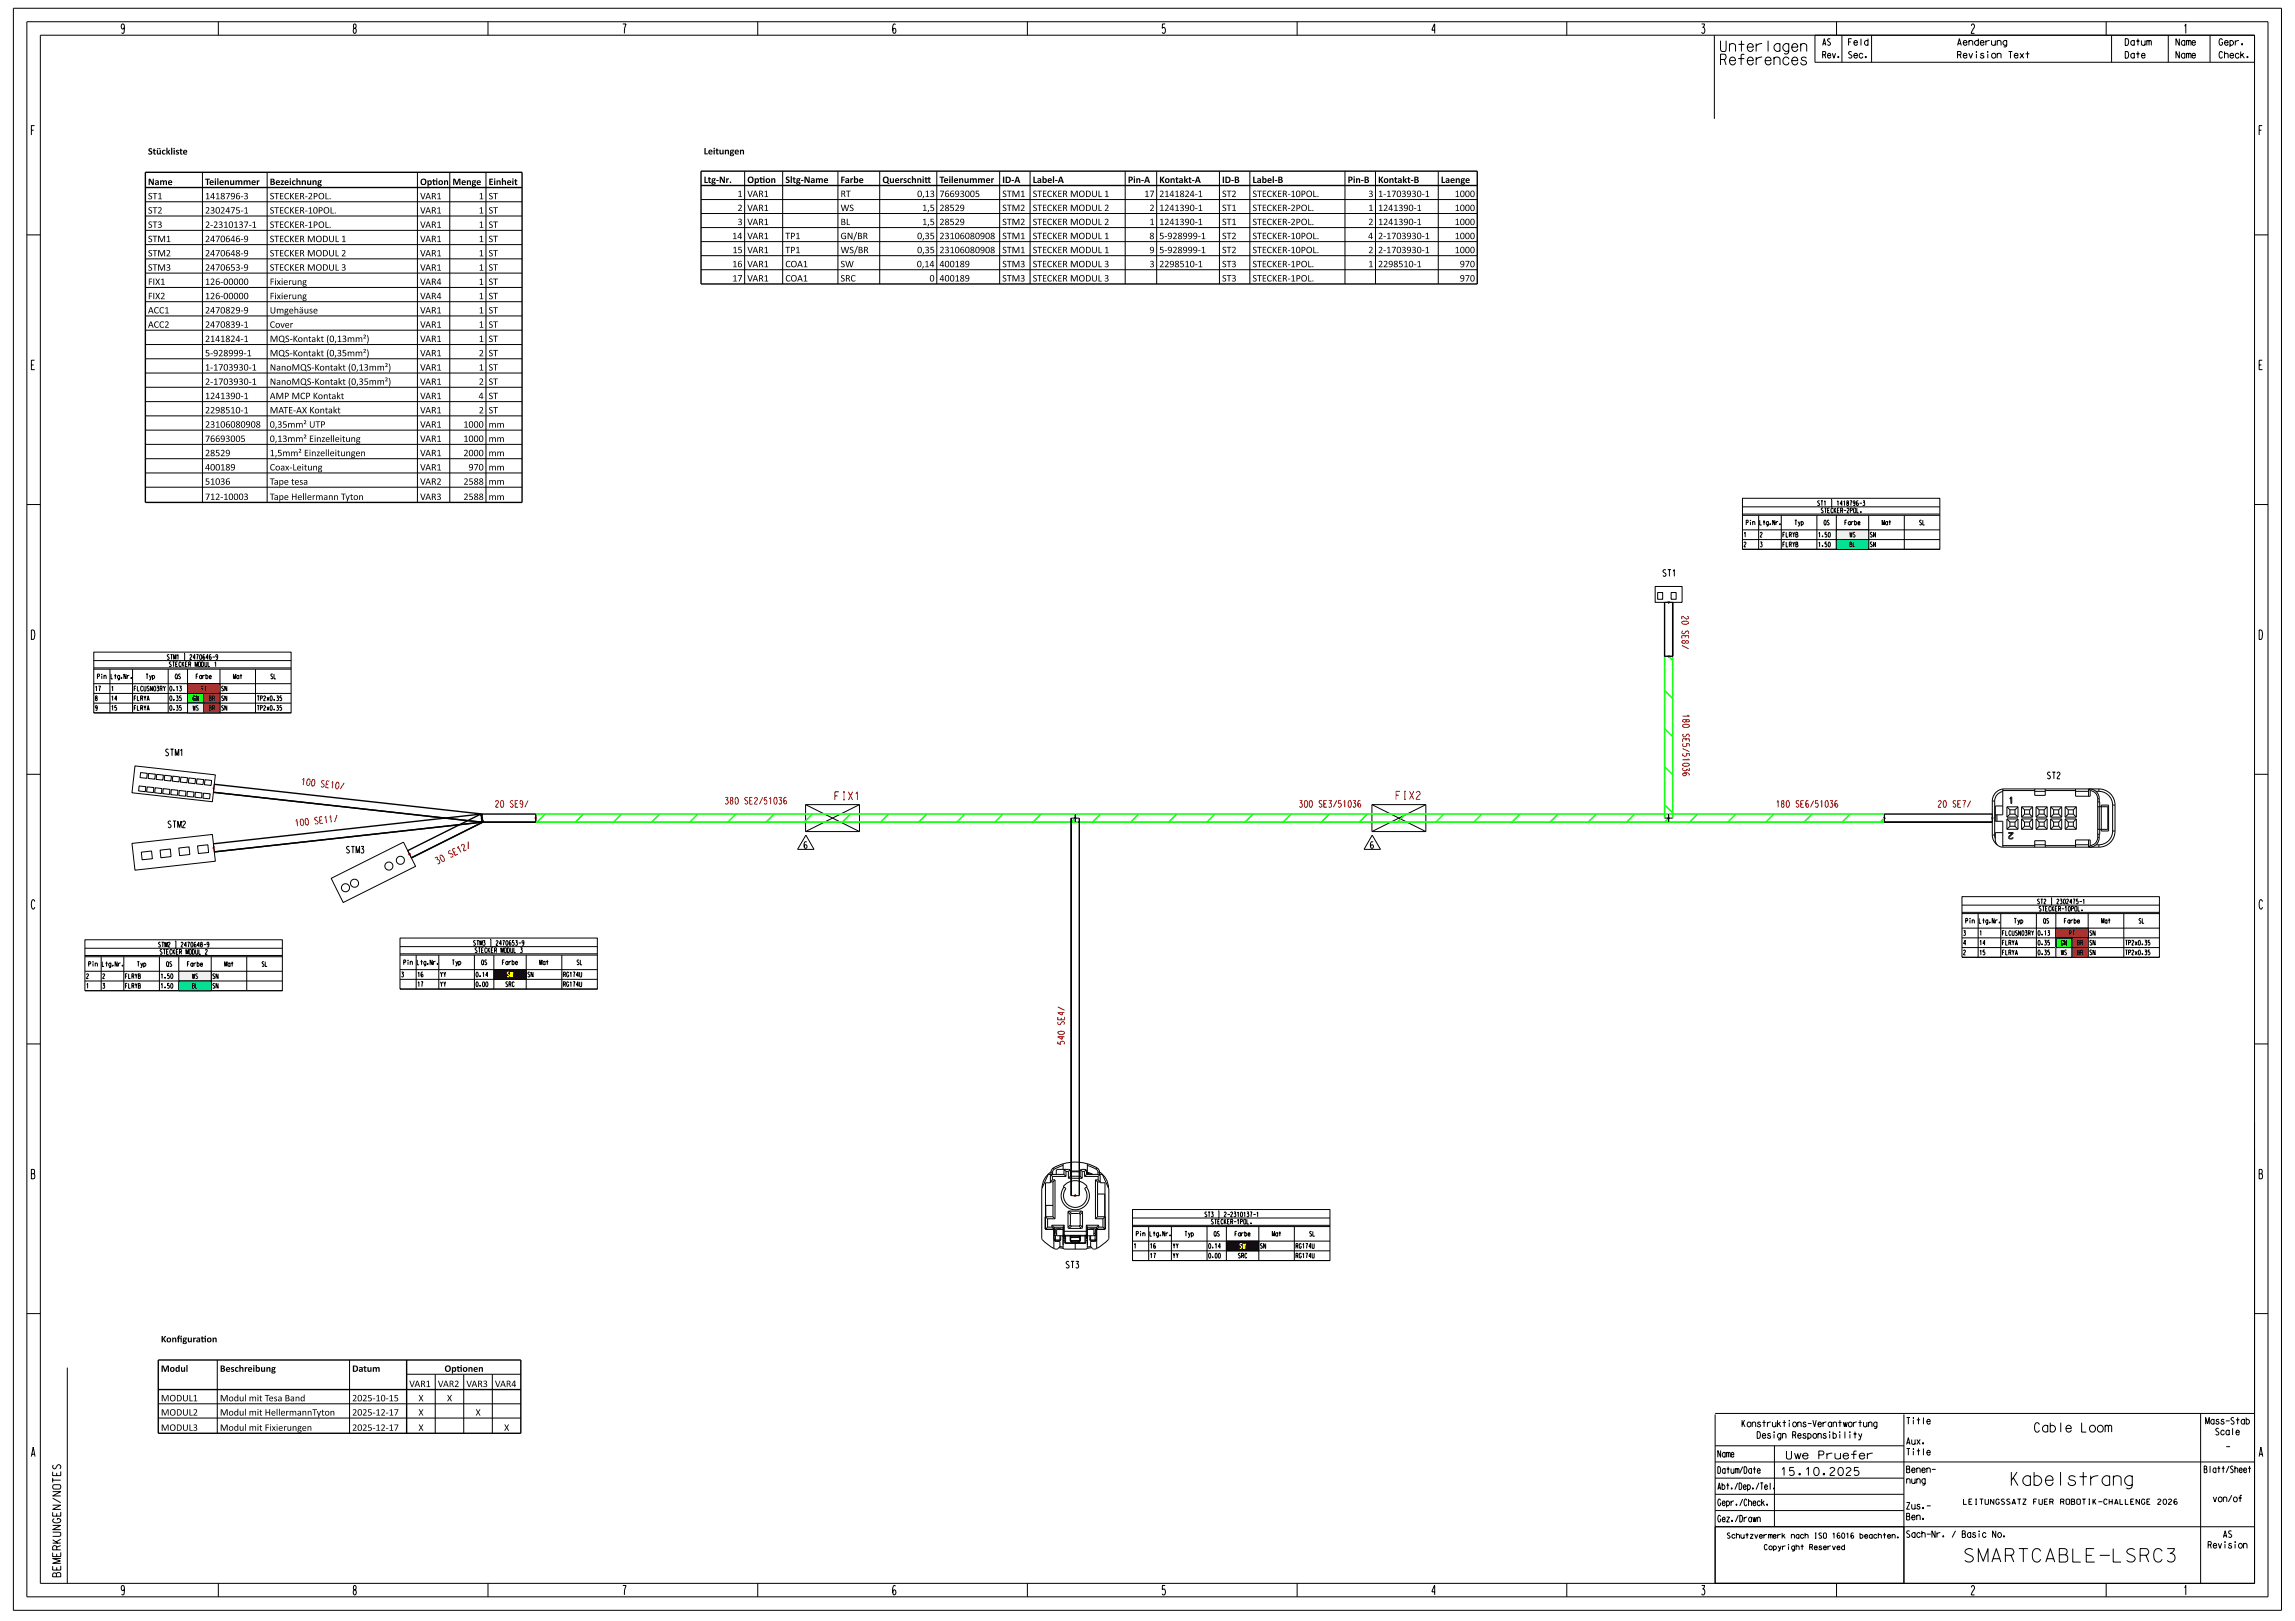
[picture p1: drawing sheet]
<svg xmlns="http://www.w3.org/2000/svg" width="841mm" height="594mm" viewBox="0 0 841 594" stroke-linecap="round" stroke-linejoin="round" font-family="sans-serif">
<defs><g id="words">
<g font-size="4.9">
<text x="737.1" y="544.4">Kabelstrang</text>
<text x="720" y="572.4">SMARTCABLE-LSRC3</text>
</g>
<g font-size="4">
<text x="630.5" y="18.9">Unterlagen</text>
<text x="630.5" y="23.8">References</text>
</g>
<g font-size="3.5">
<text x="44.4" y="12.2">9</text>
<text x="129.4" y="12.2">8</text>
<text x="228.2" y="12.2">7</text>
<text x="327.1" y="12.2">6</text>
<text x="425.9" y="12.2">5</text>
<text x="524.7" y="12.2">4</text>
<text x="623.6" y="12.2">3</text>
<text x="722.4" y="12.2">2</text>
<text x="800.5" y="12.2">1</text>
<text x="11.5" y="49.5">F</text>
<text x="827.9" y="49.5">F</text>
<text x="11.5" y="135.5">E</text>
<text x="827.8" y="135.5">E</text>
<text x="11.5" y="234.3">D</text>
<text x="827.8" y="234.3">D</text>
<text x="11.5" y="333.1">C</text>
<text x="827.8" y="333.1">C</text>
<text x="11.5" y="432">B</text>
<text x="827.8" y="432">B</text>
<text x="745.6" y="524.8">Cable Loom</text>
<text x="11.5" y="533.8">A</text>
<text x="827.8" y="533.8">A</text>
<text x="44.4" y="584.5">9</text>
<text x="129.4" y="584.5">8</text>
<text x="228.2" y="584.5">7</text>
<text x="327.1" y="584.5">6</text>
<text x="425.9" y="584.5">5</text>
<text x="524.7" y="584.5">4</text>
<text x="623.6" y="584.5">3</text>
<text x="722.4" y="584.5">2</text>
<text x="800.5" y="584.5">1</text>
</g>
<g font-size="3" fill="#f00">
<text x="306" y="293.1">FIX1</text>
<text x="511.6" y="292.9">FIX2</text>
</g>
<g font-size="3">
<text x="654.6" y="534.7">Uwe Pruefer</text>
<text x="652.8" y="540.7">15.10.2025</text>
<text x="22.3" y="577.8" transform="rotate(-90 22.3 577.8)">BEMERKUNGEN/NOTES</text>
</g>
<g font-size="2.5">
<text x="667.9" y="16.6">AS</text>
<text x="677.4" y="16.6">Feld</text>
<text x="717.3" y="16.6">Aenderung</text>
<text x="778.8" y="16.6">Datum</text>
<text x="797.4" y="16.6">Name</text>
<text x="813.2" y="16.6">Gepr.</text>
<text x="667.9" y="21.3">Rev.</text>
<text x="677.4" y="21.3">Sec.</text>
<text x="717.3" y="21.3">Revision Text</text>
<text x="778.8" y="21.3">Date</text>
<text x="797.4" y="21.3">Name</text>
<text x="813.2" y="21.3">Check.</text>
<text x="609.4" y="211.2">ST1</text>
<text x="60.7" y="277">STM1</text>
<text x="750.3" y="285.4">ST2</text>
<text x="61.6" y="303.3">STM2</text>
<text x="294.6" y="310.9">6</text>
<text x="502.2" y="310.9">6</text>
<text x="126.9" y="312.6">STM3</text>
<text x="390.7" y="464.7">ST3</text>
<text x="698.7" y="521.9">Title</text>
<text x="808.3" y="521.9">Mass-Stab</text>
<text x="638.4" y="522.9">Konstruktions-Verantwortung</text>
<text x="643.9" y="527.1">Design Responsibility</text>
<text x="811.9" y="525.8">Scale</text>
<text x="698.7" y="529.3">Aux.</text>
<text x="698.7" y="533.3">Title</text>
<text x="629.5" y="539.9">Datum/Date</text>
<text x="629.5" y="534">Name</text>
<text x="698.7" y="539.7">Benen-</text>
<text x="807.7" y="539.7">Blatt/Sheet</text>
<text x="629.5" y="545.9">Abt./Dep./Tel.</text>
<text x="698.7" y="543.6">nung</text>
<text x="629.5" y="551.8">Gepr./Check.</text>
<text x="811" y="550.4">von/of</text>
<text x="629.5" y="557.7">Gez./Drawn</text>
<text x="698.7" y="553">Zus.-</text>
<text x="698.7" y="557">Ben.</text>
<text x="698.7" y="563.4">Sach-Nr. / Basic No.</text>
<text x="814.8" y="563.4">AS</text>
<text x="809.2" y="567.4">Revision</text>
</g>
<g font-size="2.5" fill="#f00">
<text x="616.3" y="225.8" transform="rotate(90 616.3 225.8)">20 SE8/</text>
<text x="616.6" y="261.8" transform="rotate(90 616.6 261.8)">180 SE5/51036</text>
<text x="110.5" y="287.6" transform="rotate(6 110.5 287.6)">1</text>
<text x="112.3" y="287.8" transform="rotate(6 112.3 287.8)">0</text>
<text x="114.1" y="288" transform="rotate(6 114.1 288)">0</text>
<text x="117.6" y="288.4" transform="rotate(6 117.6 288.4)">SE1</text>
<text x="122.9" y="289" transform="rotate(6 122.9 289)">0 /</text>
<text x="181.6" y="295.8">20 SE9/</text>
<text x="265.8" y="294.7">380 SE2/51036</text>
<text x="476.2" y="295.8">300 SE3/51036</text>
<text x="651" y="295.8">180 SE6/51036</text>
<text x="710.3" y="295.8">20 SE7/</text>
<text x="108.4" y="302.8" transform="rotate(-6 108.4 302.8)">1</text>
<text x="110.2" y="302.6" transform="rotate(-6 110.2 302.6)">0</text>
<text x="115.5" y="302" transform="rotate(-6 115.5 302)">SE1</text>
<text x="120.8" y="301.4" transform="rotate(-6 120.8 301.4)">1 /</text>
<text x="170" y="311.9" transform="rotate(-27 170 311.9)">2 /</text>
<text x="160.5" y="316.7" transform="rotate(-27 160.5 316.7)">3</text>
<text x="165.2" y="314.3" transform="rotate(-27 165.2 314.3)">SE1</text>
<text x="390.1" y="382.6" transform="rotate(-90 390.1 382.6)">540 SE4/</text>
</g>
<g font-size="2.3">
<text x="54.2" y="56.6">Stückliste</text>
<text x="257.9" y="56.6">Leitungen</text>
<text x="54.2" y="67.8">Name</text>
<text x="75.1" y="67.8">Teilenummer</text>
<text x="98.8" y="67.8">Bezeichnung</text>
<text x="165.8" y="67.8">Menge</text>
<text x="179" y="67.8">Einheit</text>
<text x="257.9" y="67">Ltg-Nr.</text>
<text x="287.8" y="67">Sltg-Name</text>
<text x="308" y="67">Farbe</text>
<text x="344.3" y="67">Teilenummer</text>
<text x="367.3" y="67">ID-A</text>
<text x="378.4" y="67">Label-A</text>
<text x="413.3" y="67">Pin-A</text>
<text x="424.8" y="67">Kontakt-A</text>
<text x="447.8" y="67">ID-B</text>
<text x="459" y="67">Label-B</text>
<text x="493.8" y="67">Pin-B</text>
<text x="505" y="67">Kontakt-B</text>
<text x="528" y="67">Laenge</text>
<text x="54.2" y="73">ST1</text>
<text x="75.1" y="73">1418796-3</text>
<text x="98.8" y="73">STECKER-2POL.</text>
<text x="153.9" y="73">VAR1</text>
<text x="175.5" y="73">1</text>
<text x="179" y="73">ST</text>
<text x="270.3" y="72.2">1</text>
<text x="270.3" y="77.3">2</text>
<text x="273.8" y="77.3">VAR1</text>
<text x="273.8" y="72.2">VAR1</text>
<text x="308" y="77.3">WS</text>
<text x="308" y="72.2">RT</text>
<text x="336.1" y="72.2">0,13</text>
<text x="337.9" y="77.3">1,5</text>
<text x="344.3" y="77.3">28529</text>
<text x="344.3" y="72.2">76693005</text>
<text x="367.3" y="77.3">STM2</text>
<text x="367.3" y="72.2">STM1</text>
<text x="378.4" y="77.3">STECKER MODUL 2</text>
<text x="378.4" y="72.2">STECKER MODUL 1</text>
<text x="419.3" y="72.2">17</text>
<text x="421.2" y="77.3">2</text>
<text x="424.8" y="77.3">1241390-1</text>
<text x="424.8" y="72.2">2141824-1</text>
<text x="447.8" y="77.3">ST1</text>
<text x="447.8" y="72.2">ST2</text>
<text x="459" y="77.3">STECKER-2POL.</text>
<text x="459" y="72.2">STECKER-10POL.</text>
<text x="501.4" y="77.3">1</text>
<text x="501.4" y="72.2">3</text>
<text x="505" y="77.3">1241390-1</text>
<text x="505" y="72.2">1-1703930-1</text>
<text x="533.1" y="77.3">1000</text>
<text x="533.1" y="72.2">1000</text>
<text x="54.2" y="83.5">ST3</text>
<text x="54.2" y="78.3">ST2</text>
<text x="75.1" y="83.5">2-2310137-1</text>
<text x="75.1" y="78.3">2302475-1</text>
<text x="98.8" y="83.5">STECKER-1POL.</text>
<text x="98.8" y="78.3">STECKER-10POL.</text>
<text x="153.9" y="83.5">VAR1</text>
<text x="153.9" y="78.3">VAR1</text>
<text x="175.5" y="83.5">1</text>
<text x="175.5" y="78.3">1</text>
<text x="179" y="83.5">ST</text>
<text x="179" y="78.3">ST</text>
<text x="270.3" y="82.5">3</text>
<text x="273.8" y="82.5">VAR1</text>
<text x="308" y="82.5">BL</text>
<text x="337.9" y="82.5">1,5</text>
<text x="344.3" y="82.5">28529</text>
<text x="367.3" y="82.5">STM2</text>
<text x="378.4" y="82.5">STECKER MODUL 2</text>
<text x="421.2" y="82.5">1</text>
<text x="424.8" y="82.5">1241390-1</text>
<text x="447.8" y="82.5">ST1</text>
<text x="459" y="82.5">STECKER-2POL.</text>
<text x="501.4" y="82.5">2</text>
<text x="505" y="82.5">1241390-1</text>
<text x="533.1" y="82.5">1000</text>
<text x="54.2" y="88.7">STM1</text>
<text x="75.1" y="88.7">2470646-9</text>
<text x="98.8" y="88.7">STECKER MODUL 1</text>
<text x="153.9" y="88.7">VAR1</text>
<text x="175.5" y="88.7">1</text>
<text x="179" y="88.7">ST</text>
<text x="268.3" y="87.6">14</text>
<text x="273.8" y="87.6">VAR1</text>
<text x="287.8" y="87.6">TP1</text>
<text x="308" y="87.6">GN/BR</text>
<text x="336.1" y="87.6">0,35</text>
<text x="344.3" y="87.6">23106080908</text>
<text x="367.3" y="87.6">STM1</text>
<text x="378.4" y="87.6">STECKER MODUL 1</text>
<text x="421.2" y="87.6">8</text>
<text x="424.8" y="87.6">5-928999-1</text>
<text x="447.8" y="87.6">ST2</text>
<text x="459" y="87.6">STECKER-10POL.</text>
<text x="501.3" y="87.6">4</text>
<text x="505" y="87.6">2-1703930-1</text>
<text x="533.1" y="87.6">1000</text>
<text x="54.2" y="93.9">STM2</text>
<text x="75.1" y="93.9">2470648-9</text>
<text x="98.8" y="93.9">STECKER MODUL 2</text>
<text x="153.9" y="93.9">VAR1</text>
<text x="175.5" y="93.9">1</text>
<text x="179" y="93.9">ST</text>
<text x="268.4" y="92.8">15</text>
<text x="273.8" y="92.8">VAR1</text>
<text x="287.8" y="92.8">TP1</text>
<text x="308" y="92.8">WS/BR</text>
<text x="336.1" y="92.8">0,35</text>
<text x="344.3" y="92.8">23106080908</text>
<text x="367.3" y="92.8">STM1</text>
<text x="378.4" y="92.8">STECKER MODUL 1</text>
<text x="421.2" y="92.8">9</text>
<text x="424.8" y="92.8">5-928999-1</text>
<text x="447.8" y="92.8">ST2</text>
<text x="459" y="92.8">STECKER-10POL.</text>
<text x="501.4" y="92.8">2</text>
<text x="505" y="92.8">2-1703930-1</text>
<text x="533.1" y="92.8">1000</text>
<text x="54.2" y="99.2">STM3</text>
<text x="75.1" y="99.2">2470653-9</text>
<text x="98.8" y="99.2">STECKER MODUL 3</text>
<text x="153.9" y="99.2">VAR1</text>
<text x="175.5" y="99.2">1</text>
<text x="179" y="99.2">ST</text>
<text x="268.3" y="97.9">16</text>
<text x="273.8" y="97.9">VAR1</text>
<text x="287.8" y="97.9">COA1</text>
<text x="336" y="97.9">0,14</text>
<text x="344.3" y="97.9">400189</text>
<text x="367.3" y="97.9">STM3</text>
<text x="378.4" y="97.9">STECKER MODUL 3</text>
<text x="421.3" y="97.9">3</text>
<text x="424.8" y="97.9">2298510-1</text>
<text x="447.8" y="97.9">ST3</text>
<text x="459" y="97.9">STECKER-1POL.</text>
<text x="501.4" y="97.9">1</text>
<text x="505" y="97.9">2298510-1</text>
<text x="534.9" y="97.9">970</text>
<text x="54.2" y="104.4">FIX1</text>
<text x="75.1" y="104.4">126-00000</text>
<text x="98.8" y="104.4">Fixierung</text>
<text x="153.9" y="104.4">VAR4</text>
<text x="175.5" y="104.4">1</text>
<text x="179" y="104.4">ST</text>
<text x="268.4" y="103.1">17</text>
<text x="273.8" y="103.1">VAR1</text>
<text x="287.8" y="103.1">COA1</text>
<text x="308" y="103.1">SRC</text>
<text x="340.6" y="103.1">0</text>
<text x="344.3" y="103.1">400189</text>
<text x="367.3" y="103.1">STM3</text>
<text x="378.4" y="103.1">STECKER MODUL 3</text>
<text x="447.8" y="103.1">ST3</text>
<text x="459" y="103.1">STECKER-1POL.</text>
<text x="534.9" y="103.1">970</text>
<text x="54.2" y="109.6">FIX2</text>
<text x="75.1" y="109.6">126-00000</text>
<text x="98.8" y="109.6">Fixierung</text>
<text x="153.9" y="109.6">VAR4</text>
<text x="175.5" y="109.6">1</text>
<text x="179" y="109.6">ST</text>
<text x="54.2" y="114.9">ACC1</text>
<text x="75.1" y="114.9">2470829-9</text>
<text x="98.8" y="114.9">Umgehäuse</text>
<text x="153.9" y="114.9">VAR1</text>
<text x="175.5" y="114.9">1</text>
<text x="179" y="114.9">ST</text>
<text x="54.2" y="120.1">ACC2</text>
<text x="75.1" y="125.3">2141824-1</text>
<text x="75.1" y="120.1">2470839-1</text>
<text x="98.8" y="125.3">MQS-Kontakt (0,13mm²)</text>
<text x="98.8" y="120.1">Cover</text>
<text x="153.9" y="125.3">VAR1</text>
<text x="153.9" y="120.1">VAR1</text>
<text x="175.5" y="125.3">1</text>
<text x="175.5" y="120.1">1</text>
<text x="179" y="125.3">ST</text>
<text x="179" y="120.1">ST</text>
<text x="75.1" y="130.6">5-928999-1</text>
<text x="98.8" y="130.6">MQS-Kontakt (0,35mm²)</text>
<text x="153.9" y="130.6">VAR1</text>
<text x="175.5" y="130.6">2</text>
<text x="179" y="130.6">ST</text>
<text x="75.1" y="135.8">1-1703930-1</text>
<text x="98.8" y="135.8">NanoMQS-Kontakt (0,13mm²)</text>
<text x="153.9" y="135.8">VAR1</text>
<text x="175.5" y="135.8">1</text>
<text x="179" y="135.8">ST</text>
<text x="75.1" y="141">2-1703930-1</text>
<text x="98.8" y="141">NanoMQS-Kontakt (0,35mm²)</text>
<text x="153.9" y="141">VAR1</text>
<text x="175.5" y="141">2</text>
<text x="179" y="141">ST</text>
<text x="75.1" y="146.2">1241390-1</text>
<text x="98.8" y="146.2">AMP MCP Kontakt</text>
<text x="153.9" y="146.2">VAR1</text>
<text x="175.4" y="146.2">4</text>
<text x="179" y="146.2">ST</text>
<text x="75.1" y="151.5">2298510-1</text>
<text x="98.8" y="151.5">MATE-AX Kontakt</text>
<text x="153.9" y="151.5">VAR1</text>
<text x="175.5" y="151.5">2</text>
<text x="179" y="151.5">ST</text>
<text x="75.1" y="161.9">76693005</text>
<text x="75.1" y="156.7">23106080908</text>
<text x="98.8" y="161.9">0,13mm² Einzelleitung</text>
<text x="98.8" y="156.7">0,35mm² UTP</text>
<text x="153.9" y="161.9">VAR1</text>
<text x="153.9" y="156.7">VAR1</text>
<text x="169.8" y="161.9">1000</text>
<text x="169.8" y="156.7">1000</text>
<text x="179" y="161.9">mm</text>
<text x="179" y="156.7">mm</text>
<text x="75.1" y="167.2">28529</text>
<text x="98.8" y="167.2">1,5mm² Einzelleitungen</text>
<text x="153.9" y="167.2">VAR1</text>
<text x="169.8" y="167.2">2000</text>
<text x="179" y="167.2">mm</text>
<text x="75.1" y="172.4">400189</text>
<text x="98.8" y="172.4">Coax-Leitung</text>
<text x="153.9" y="172.4">VAR1</text>
<text x="171.7" y="172.4">970</text>
<text x="179" y="172.4">mm</text>
<text x="75.1" y="177.6">51036</text>
<text x="98.8" y="177.6">Tape tesa</text>
<text x="153.9" y="177.6">VAR2</text>
<text x="169.8" y="177.6">2588</text>
<text x="179" y="177.6">mm</text>
<text x="75.1" y="183.2">712-10003</text>
<text x="98.8" y="183.2">Tape Hellermann Tyton</text>
<text x="153.9" y="183.2">VAR3</text>
<text x="169.8" y="183.2">2588</text>
<text x="179" y="183.2">mm</text>
<text x="59" y="502.7">Modul</text>
<text x="80.6" y="502.7">Beschreibung</text>
<text x="129.1" y="502.7">Datum</text>
<text x="150" y="508.3">VAR1</text>
<text x="160.4" y="508.3">VAR2</text>
<text x="170.9" y="508.3">VAR3</text>
<text x="181.4" y="508.3">VAR4</text>
<text x="59" y="513.5">MODUL1</text>
<text x="80.6" y="513.5">Modul mit Tesa Band</text>
<text x="129.1" y="513.5">2025-10-15</text>
<text x="153.3" y="513.5">X</text>
<text x="163.8" y="513.5">X</text>
<text x="59" y="518.7">MODUL2</text>
<text x="80.6" y="518.7">Modul mit HellermannTyton</text>
<text x="129.1" y="518.7">2025-12-17</text>
<text x="153.3" y="518.7">X</text>
<text x="174.3" y="518.7">X</text>
<text x="59" y="524.3">MODUL3</text>
<text x="80.6" y="524.3">Modul mit Fixierungen</text>
<text x="129.1" y="524.3">2025-12-17</text>
<text x="153.3" y="524.3">X</text>
<text x="184.7" y="524.3">X</text>
</g>
<g font-size="2">
<text x="719.5" y="551.3">LEITUNGSSATZ FUER ROBOTIK-CHALLENGE 2026</text>
<text x="632.9" y="563.7">Schutzvermerk nach ISO 16016 beachten.</text>
<text x="646.5" y="567.9">Copyright Reserved</text>
</g>
<g font-size="1.8">
<text x="666" y="185.3">ST1 ] 1418796-3</text>
<text x="667.4" y="187.9">STECKER-2POL.</text>
<text x="639.1" y="196.8">1</text>
<text x="639.9" y="192.4">Pin</text>
<text x="644.8" y="192.4">Ltg.Nr.</text>
<text x="645" y="196.8">2</text>
<text x="653.3" y="196.8">FLRYB</text>
<text x="657.7" y="192.4">Typ</text>
<text x="666.4" y="196.8">1.50</text>
<text x="668.4" y="192.4">QS</text>
<text x="676.1" y="192.4">Farbe</text>
<text x="685.4" y="196.8">SN</text>
<text x="689.7" y="192.4">Mat</text>
<text x="703.4" y="192.4">SL</text>
<text x="639.1" y="200.4">2</text>
<text x="645" y="200.4">3</text>
<text x="653.3" y="200.4">FLRYB</text>
<text x="666.4" y="200.4">1.50</text>
<text x="685.4" y="200.4">SN</text>
<text x="61.3" y="241.6">STM1 ] 2470646-9</text>
<text x="62" y="244.3">STECKER MODUL 1</text>
<text x="35.7" y="248.8">Pin</text>
<text x="40.7" y="248.8">Ltg.Nr.</text>
<text x="53.5" y="248.8">Typ</text>
<text x="64.2" y="248.8">QS</text>
<text x="71.9" y="248.8">Farbe</text>
<text x="85.5" y="248.8">Mat</text>
<text x="99.2" y="248.8">SL</text>
<text x="34.9" y="253.2">17</text>
<text x="34.9" y="256.8">8</text>
<text x="40.9" y="253.2">1</text>
<text x="40.9" y="256.8">14</text>
<text x="49.2" y="253.2">FLCUSN03RY</text>
<text x="49.2" y="256.8">FLRYA</text>
<text x="62.2" y="253.2">0.13</text>
<text x="62.2" y="256.8">0.35</text>
<text x="81.2" y="253.2">SN</text>
<text x="81.2" y="256.8">SN</text>
<text x="94.2" y="256.8">TP2x0.35</text>
<text x="34.9" y="260.3">9</text>
<text x="40.9" y="260.3">15</text>
<text x="49.2" y="260.3">FLRYA</text>
<text x="62.2" y="260.3">0.35</text>
<text x="81.2" y="260.3">SN</text>
<text x="94.2" y="260.3">TP2x0.35</text>
<text x="746.6" y="331.2">ST2 ] 2302475-1</text>
<text x="747.2" y="333.9">STECKER-10POL.</text>
<text x="720.3" y="338.3">Pin</text>
<text x="725.3" y="338.3">Ltg.Nr.</text>
<text x="738.1" y="338.3">Typ</text>
<text x="748.8" y="338.3">QS</text>
<text x="756.5" y="338.3">Farbe</text>
<text x="770.1" y="338.3">Mat</text>
<text x="783.8" y="338.3">SL</text>
<text x="58.1" y="347">STM2 ] 2470648-9</text>
<text x="173.5" y="346.4">STM3 ] 2470653-9</text>
<text x="719.5" y="342.8">3</text>
<text x="719.5" y="346.3">4</text>
<text x="725.5" y="342.8">1</text>
<text x="725.5" y="346.3">14</text>
<text x="733.8" y="342.8">FLCUSN03RY</text>
<text x="733.8" y="346.3">FLRYA</text>
<text x="746.8" y="342.8">0.13</text>
<text x="746.8" y="346.3">0.35</text>
<text x="765.8" y="342.8">SN</text>
<text x="765.8" y="346.3">SN</text>
<text x="778.8" y="346.3">TP2x0.35</text>
<text x="58.7" y="349.7">STECKER MODUL 2</text>
<text x="147.9" y="353.5">Pin</text>
<text x="152.9" y="353.5">Ltg.Nr.</text>
<text x="165.7" y="353.5">Typ</text>
<text x="174.1" y="349.1">STECKER MODUL 3</text>
<text x="176.4" y="353.5">QS</text>
<text x="184.1" y="353.5">Farbe</text>
<text x="197.8" y="353.5">Mat</text>
<text x="211.5" y="353.5">SL</text>
<text x="719.5" y="349.9">2</text>
<text x="725.5" y="349.9">15</text>
<text x="733.8" y="349.9">FLRYA</text>
<text x="746.8" y="349.9">0.35</text>
<text x="765.8" y="349.9">SN</text>
<text x="778.8" y="349.9">TP2x0.35</text>
<text x="31.7" y="358.6">2</text>
<text x="32.5" y="354.1">Pin</text>
<text x="37.5" y="354.1">Ltg.Nr.</text>
<text x="37.7" y="358.6">2</text>
<text x="46" y="358.6">FLRYB</text>
<text x="50.3" y="354.1">Typ</text>
<text x="59" y="358.6">1.50</text>
<text x="61" y="354.1">QS</text>
<text x="68.7" y="354.1">Farbe</text>
<text x="78" y="358.6">SN</text>
<text x="82.3" y="354.1">Mat</text>
<text x="96" y="354.1">SL</text>
<text x="147.2" y="358">3</text>
<text x="153.1" y="358">16</text>
<text x="161.4" y="358">YY</text>
<text x="174.4" y="358">0.14</text>
<text x="193.4" y="358">SN</text>
<text x="206.5" y="358">RG174U</text>
<text x="31.7" y="362.2">1</text>
<text x="37.7" y="362.2">3</text>
<text x="46" y="362.2">FLRYB</text>
<text x="59" y="362.2">1.50</text>
<text x="78" y="362.2">SN</text>
<text x="153.1" y="361.5">17</text>
<text x="161.4" y="361.5">YY</text>
<text x="174.4" y="361.5">0.00</text>
<text x="185.3" y="361.5">SRC</text>
<text x="206.5" y="361.5">RG174U</text>
<text x="441.5" y="445.9">ST3 ] 2-2310137-1</text>
<text x="443.9" y="448.6">STECKER-1POL.</text>
<text x="416.4" y="453">Pin</text>
<text x="421.3" y="453">Ltg.Nr.</text>
<text x="434.2" y="453">Typ</text>
<text x="444.9" y="453">QS</text>
<text x="452.6" y="453">Farbe</text>
<text x="466.2" y="453">Mat</text>
<text x="479.9" y="453">SL</text>
<text x="415.6" y="457.5">1</text>
<text x="421.5" y="457.5">16</text>
<text x="421.5" y="461">17</text>
<text x="429.8" y="457.5">YY</text>
<text x="429.8" y="461">YY</text>
<text x="442.9" y="457.5">0.14</text>
<text x="442.9" y="461">0.00</text>
<text x="453.8" y="461">SRC</text>
<text x="461.9" y="457.5">SN</text>
<text x="474.9" y="457.5">RG174U</text>
<text x="474.9" y="461">RG174U</text>
</g>
<g font-size="1.8" fill="#1e001e">
<text x="677.9" y="196.8">WS</text>
<text x="677.9" y="200.4">BL</text>
<text x="70.7" y="256.8">GN</text>
<text x="73.7" y="253.2">RT</text>
<text x="76.7" y="256.8">BR</text>
<text x="70.7" y="260.3">WS</text>
<text x="76.7" y="260.3">BR</text>
<text x="755.3" y="346.3">GN</text>
<text x="758.3" y="342.8">RT</text>
<text x="761.3" y="346.3">BR</text>
<text x="755.3" y="349.9">WS</text>
<text x="761.3" y="349.9">BR</text>
<text x="70.5" y="358.6">WS</text>
<text x="70.5" y="362.2">BL</text>
</g>
<g font-size="1.8" fill="#ff0">
<text x="185.9" y="358">SW</text>
<text x="454.3" y="457.5">SW</text>
</g>
</g></defs>
<g fill="none" stroke="#000" stroke-width=".37">
<path d="M4.9 3h831.1v587.1h-831.1zM9.8 8h821.3v577.1h-821.3zM14.8 12.9h811.4v567.3h-811.4zM80 8v4.9M178.8 8v4.9M277.7 8v4.9M376.5 8v4.9M475.3 8v4.9M574.1 8v4.9M628.2 12.9v30.7M665.1 12.9v9.9h161.1M673 8v4.9"/>
<path d="M675 12.9v9.9M685.8 12.9v9.9M771.8 8v4.9M773.8 12.9v9.9M794.6 12.9v9.9M809.9 12.9v9.9M9.8 86.1h5M826.2 86.1h4.9M9.8 184.9h5M826.2 184.9h4.9M606.5 214.9h9.9v5.8h-9.9zM607.4 217.1h1.9v2.5h-1.9z"/>
<path d="M612.4 217.1h1.8v2.5h-1.8zM9.8 283.7h5M49.5 280.7l29.4 3.2-1.1 9.9-29.4-3.3zM51 288l2.4 .3-.2 1.8-2.4-.3zM51.5 283.1l2.5 .3-.2 1.8-2.5-.3zM53.9 288.4l2.5 .2-.2 1.8-2.5-.2zM54.5 283.4l2.4 .3-.2 1.8-2.4-.3zM56.9 288.7l2.4 .3-.2 1.8-2.4-.3zM57.4 283.8l2.5 .2-.2 1.8-2.5-.2zM59.8 289l2.5 .3-.2 1.8-2.5-.3zM60.4 284.1l2.4 .3-.2 1.8-2.4-.3zM62.8 289.3l2.4 .3-.2 1.8-2.4-.2z"/>
<path d="M63.3 284.4l2.5 .3-.2 1.8-2.5-.3zM65.7 289.7l2.5 .2-.2 1.9-2.5-.3zM66.3 284.8l2.4 .2-.2 1.8-2.4-.2zM68.7 290l2.4 .3-.2 1.8-2.4-.3zM69.2 285.1l2.4 .3-.1 1.8-2.5-.3zM71.6 290.3l2.4 .3-.1 1.8-2.5-.3zM72.2 285.4l2.4 .3-.2 1.8-2.4-.3zM74.6 290.6l2.4 .3-.2 1.8-2.4-.2zM75.1 285.7l2.4 .3-.1 1.8-2.5-.3zM295.2 294.8v9.9M295.2 294.8h19.8M295.2 294.8l19.8 9.9"/>
<path d="M315 294.8v9.9M315 294.8l-19.8 9.9M502.7 294.8h19.8M502.7 294.8v9.9M502.7 294.8l19.8 9.9M522.5 294.8v9.9M522.5 294.8l-19.8 9.9M730.1 293.5h.9M730.1 293.5v12.5M731 293.5v12.5M731.8 298.6v2.3M733.9 289.1a4.4 4.4 0 0 0-3.8 4.4"/>
<path d="M733.9 290a3.5 3.5 0 0 0-2.9 3.5M733.9 295.3h-2.7v5.6h2.7v9.5M733.9 289.1v9.5h-2.7M733.9 289.1h35.2M733.9 289.7h11.7M735.4 295.7h4.1M735.4 299.4h4.1M735.4 295.7v3.7M735.4 295.7l1.1 1M736.5 296.7h1.9M736.5 298.3l-1.1 1.1M736.5 296.7v1.6"/>
<path d="M736.5 298.3h1.9M736.9 292.1h.3v2.3h-.3v-1.9l-.3 .3zM738.4 298.3l1.1 1.1M738.4 296.7v1.6M739.5 295.7v3.7M739.5 295.7l-1.1 1M740.8 295.7h4.1M740.8 295.7v3.7M740.8 299.4h4.1M740.8 295.7l1.1 1M741.9 296.7h1.9M741.9 298.3l-1.1 1.1"/>
<path d="M741.9 296.7v1.6M741.9 298.3h1.9M743.8 298.3l1.1 1.1M743.8 296.7v1.6M744.9 295.7v3.7M744.9 295.7l-1.1 1M745.6 290h3.9M745.6 289.1v2.4h3.9v-2.4M746.1 295.7h4.1M746.1 295.7v3.7M746.1 299.4h4.1M746.1 295.7l1.1 1"/>
<path d="M747.2 298.3h1.9M747.2 296.7h1.9M747.2 298.3l-1.1 1.1M747.2 296.7v1.6M749.1 298.3l1.1 1.1M749.1 296.7v1.6M749.5 289.7h11.1M750.2 295.7l-1.1 1M750.2 295.7v3.7M751.5 295.7l1 1M751.5 295.7h4M751.5 299.4h4"/>
<path d="M751.5 295.7v3.7M752.5 296.7h1.9M752.5 296.7v1.6M752.5 298.3l-1 1.1M752.5 298.3h1.9M754.4 296.7v1.6M754.4 298.3l1.1 1.1M755.5 295.7l-1.1 1M755.5 295.7v3.7M756.8 295.7l1.1 1M756.8 295.7v3.7M756.8 295.7h4.1"/>
<path d="M756.8 299.4h4.1M757.9 296.7v1.6M757.9 298.3l-1.1 1.1M757.9 296.7h1.9M757.9 298.3h1.9M759.8 296.7v1.6M759.8 298.3l1.1 1.1M760.6 290h4.8M760.6 289.1v2.7h5.4v-2.1M760.9 295.7l-1.1 1M760.9 295.7v3.7M765.7 289.5l.3 .2"/>
<path d="M765.7 289.5l-.3-.4v2.7M765.7 289.5v-.4a3.6 3.6 0 0 1 3.6 3.6M766 289.7a3 3 0 0 1 2.7 3M768.1 290h1M768.7 295.6h3.7v8.3h-3.7M768.7 292.7v14.2M768.7 292.7h.6M768.7 293.9h.7v1.7M769.1 289.1v.9M769.1 290a5.1 5.1 0 0 1 5.1 5M769.1 289.1a5.9 5.9 0 0 1 6 5.9M769.3 292.7v1.2"/>
<path d="M769.3 295.6v8.3M770 295h2.7v9.5h-2.7zM774.2 295v9.5M774.2 295h.9M775.1 295v9.5M826.2 283.7h4.9M48.4 309.1l29.4-3.3 1.1 9.8-29.4 3.3zM51.8 312.3l3.7-.5 .3 2.9-3.7 .4zM58.7 311.5l3.7-.4 .3 2.8-3.8 .4zM65.5 310.8l3.8-.5 .3 2.8-3.8 .4zM72.4 310l3.8-.4 .2 2.8-3.7 .4zM295.2 304.7h19.8"/>
<path d="M295.3 306l3 5.2h-6zM502.7 304.7h19.8M502.8 306l3.1 5.2h-6zM730.1 306l.6 2.3 1.2 1.3M730.1 306h.9M731 306l.2 1.2M733.9 305.1h-2.7v2.7a2.65 2.65 0 0 0 2.6 2.6h35.3M733.9 309.9h11.7M735.4 300.1h4.1M735.4 303.9h4.1M735.4 300.1v3.8M735.4 300.1l1.1 1.1"/>
<path d="M736 305.1h1.8l-1.4 1.5a.57 .57 0 0 0 .4 .7 .57 .57 0 0 0 .7-.4h.2a.83 .83 0 0 1-1 .6 .83 .83 0 0 1-.6-1l1.3-1.1h-1.4zM736.5 301.2h1.9M736.5 302.8l-1.1 1.1M736.5 301.2v1.6M736.5 302.8h1.9M738.4 302.8l1.1 1.1M738.4 301.2v1.6M739.5 300.1v3.8M739.5 300.1l-1.1 1.1M740.8 300.1h4.1M740.8 300.1v3.8M740.8 303.9h4.1"/>
<path d="M740.8 300.1l1.1 1.1M741.9 301.2h1.9M741.9 302.8l-1.1 1.1M741.9 301.2v1.6M741.9 302.8h1.9M743.8 302.8l1.1 1.1M743.8 301.2v1.6M744.9 300.1v3.8M744.9 300.1l-1.1 1.1M745.6 309.6h3.9M745.6 310.4v-2.3h3.9v2.3M746.1 300.1h4.1"/>
<path d="M746.1 300.1v3.8M746.1 303.9h4.1M746.1 300.1l1.1 1.1M747.2 302.8h1.9M747.2 302.8l-1.1 1.1M747.2 301.2h1.9M747.2 301.2v1.6M749.1 301.2v1.6M749.1 302.8l1.1 1.1M749.5 309.9h11.1M750.2 300.1l-1.1 1.1M750.2 300.1v3.8"/>
<path d="M751.5 300.1l1 1.1M751.5 300.1v3.8M751.5 300.1h4M751.5 303.9h4M752.5 302.8l-1 1.1M752.5 301.2v1.6M752.5 301.2h1.9M752.5 302.8h1.9M754.4 301.2v1.6M754.4 302.8l1.1 1.1M755.5 300.1l-1.1 1.1M755.5 300.1v3.8"/>
<path d="M756.8 300.1l1.1 1.1M756.8 300.1v3.8M756.8 300.1h4.1M756.8 303.9h4.1M757.9 301.2v1.6M757.9 302.8l-1.1 1.1M757.9 301.2h1.9M757.9 302.8h1.9M759.8 301.2v1.6M759.8 302.8l1.1 1.1M760.6 309.6h4.8M760.9 300.1l-1.1 1.1"/>
<path d="M760.9 300.1v3.8M765.4 307.8v2.6l.3-.3M766 309.8v-2h-5.4v2.6M766 309.8l-.3 .3M768.1 309.6h1M768.7 306.9a2.96 2.96 0 0 1-2.7 2.9M768.7 306.9h.6M769.1 309.6v.8M769.3 306.9a3.5 3.5 0 0 1-3.6 3.5v-.3M769.3 305.7v1.2M769.4 303.9v1.8h-.7M774.2 304.5a5.1 5.1 0 0 1-5.1 5.1"/>
<path d="M774.2 304.5h.9M775.1 304.5a5.9 5.9 0 0 1-6 5.9M121.4 321.9l26.4-13.3 4.5 8.9-26.5 13.2zM9.8 382.5h5M826.2 382.5h4.9M385.1 430.5l.6 .6M385.1 429.5a7.3 7.3 0 0 0-3.3 5.9M385.1 430.2l-.2 .1M385.1 429.5v.8M385.4 430.3l-.5 .5v2.6h-1.8v16.6M385.7 432.4h.9M385.7 431.1v1.3"/>
<path d="M385.7 432.4l-.8 .7h1M385.7 431.1h4.9M385.7 429.5h-.6M385.7 429.5v.8M385.9 433.1v12.8M386 428l-.7 .8-.2 .7M386 428a16 16 0 0 1 16 0M386 428l.3 .5M386.3 428.5l-.6 1M386.6 432.4v14.2M386.6 432.4l-.7 .7M389.6 427.1l-3.3 1.4"/>
<path d="M389.6 426.5v2M389.9 430.3h-5.8l-2.4 5.3 .1 18.3 2.1 2.1a4.6 4.6 0 0 0 3.5 1.7l1-1v-1.8h-1.7l-.5-.6M389.9 430.3l.7 .8M389.9 435a5.2 5.2 0 0 0 .6 7 5.2 5.2 0 0 0 7 0 5.2 5.2 0 0 0 .6-7M390.1 428.7l.5 .6M390.1 434.2a5.5 5.5 0 0 1 8.3 .6l-1 .7a4.3 4.3 0 0 1-.5 5.8 4.3 4.3 0 0 1-5.8 0 4.3 4.3 0 0 1-.5-5.8l-1-.7zM390.5 428.5l-.6 .4v1.4M390.6 429.3h.9M390.6 429.3v1.8M391.5 431.8h5.1M391.5 429.3v2.5M392.1 428.7l-.6 .6"/>
<path d="M392.3 429.1h3.5M392.3 429.4h3.5M392.3 431h3.5M392.3 429.1l-.6-.6-4.3 .1-.3 .3v1.4M392.3 429.1v1.9M392.3 431l-.8 .8M395.8 429.1l.4-.5h1.6l.3 .3 .1 1.4M395.8 431l.8 .8M395.8 429.1v1.9M396 428.7l.6 .6M396.6 429.3h.8M396.6 429.3v2.5"/>
<path d="M397.4 431.1h5M397.4 429.3v1.8M398 428.7l-.6 .6M398.2 429.9h.1M398.2 430.3l-.8 .8M398.2 429.5l.1 .4M398.2 430.3h5.8l2.3 5.3v18.3l-2.2 2.1a4.6 4.6 0 0 1-3.5 1.7l-.9-1v-1.8h1.6l.6-.6M398.3 429.9h.3M398.3 429.9v.4M398.5 426.5l-.1 3.1h.3M398.5 427.1l3.2 1.4M398.5 429.6l-.3-.1 2.2 .8"/>
<path d="M398.6 429.9v.4M398.6 429.9l1.2 .4M398.7 429.6h.1M398.7 429.6l-.1 .3M400.1 430.1l-.1 .2M401.4 432.4l.8 .7M401.4 432.4h1M401.4 432.4v14.2M401.7 428.5l.6 1M402 428l.6 .5 .3 1M402 428l-.3 .5M402.2 433.1v12.8"/>
<path d="M402.2 437.5h2.6v8.4M402.3 429.5h.6M402.3 429.5v.8M402.4 431.1v1.3M402.4 432.4l.8 .7h-1M402.7 430.3l.5 .5v2.6h1.7v16.6M402.9 429.5a7.2 7.2 0 0 1 3.3 5.9M402.9 429.5v.8M402.9 430.2l.3 .1M403 430.5l-.6 .6M383 450l.5 .5M383 450h.1"/>
<path d="M383.1 450l.5 .5M383.1 449.9l.2 .4M383.1 445.9l.8 .7M383.3 450.3l.3 .1M383.5 450.5h2.6M383.5 450.5h.1M383.6 450.4v.1M383.9 449.7l-.6 .6M383.9 449.7h1.5M383.9 446.6v3.1M383.9 446.6h2.7M385.4 449l.8 .7"/>
<path d="M385.4 449.7l.8 .7M385.4 449h4.6M385.4 449v.7M385.9 441.7h-2.7v4.2M385.9 445.9h-2.9v4.1M385.9 445.9l.7 .7M386.1 450.5l.1 3.8M386.2 450.4l-.1 .1M386.2 449.7v.7M386.2 454.3v3.2M386.2 449.7h3.5M386.2 450.4l-2.7 .1"/>
<path d="M386.3 453.9l.4 .5h1.8l.2-.2M386.3 452.4l.5 .4M386.3 449.7v4.8M386.3 451.9h.2M386.4 454.7h2M386.5 450.4h-.1M386.5 450.4v1.5M386.5 451.9l.3 .9M386.7 451.8l.4 .3M386.7 451.8l-.2 .1M386.7 450.3v1.5M386.7 450.3l-.2 .1"/>
<path d="M386.8 452.8v2.1M387.1 452.1l.1 .1M387.2 452.6l-.4 .2M387.2 452l-.1 .1M387.6 450.2l-.9 .1M387.6 450.2v.3M387.6 450.2h.8M388.1 457.2l1.6 .2M388.4 456.8l1.2 .2M388.4 450.2v.3M388.4 452.8v1.9M388.4 450.2l.3 .3"/>
<path d="M388.7 454.1v.1M388.7 454.2l-.3 .5M388.7 452.8v1.4M389.6 449.7v7.4l.6 .6 8.1-.2 .2-7.8M389.6 450.4l-2.4 .1v2.3h1.9l.5 .5M389.6 452.4h.1M389.6 452.4l.3 .3M389.6 452.4v.6M389.6 453h.3M389.6 453v.8M389.7 451.2h8.7M389.7 452.4l.3 .3"/>
<path d="M389.7 451.2v1.2M389.9 452.9v.1M389.9 452.7h.1M389.9 452.7v.2M389.9 453h.3M389.9 453v.8M389.9 452.7l.3 .3M389.9 452.9l-.3 .1M389.9 452.7h8.2M390 452.7l.2 .1M390 452.7l.2 .2M390 449v3.7"/>
<path d="M390 449l-.3 .5v1.7M390.2 453v2.3l.3 .3M390.2 453h.1M390.2 453.8h-.6v.7h.6M390.2 455.1l.2 .3h7.3l.2-.3M390.2 452.9h.1M390.2 452.8l.3-.1v2.9M390.2 452.8l2 .1M390.5 455.6h7.1M391.4 449.7l.4 .4M391.4 444.2v5.5M391.4 444.2l.9 .9"/>
<path d="M391.8 443.8l.9 .9M391.8 443.8l-.4 .4M391.8 443.8h4.5M391.8 450.1h4.5M392.2 454.5v.2M392.2 454.7h.1M392.2 454.5h3.7M392.2 453.1l.2 .1M392.2 452.9v1.6M392.2 454.7l.4 .4M392.2 454.5l.1 .2M392.2 453.1v.4"/>
<path d="M392.2 453.5v1M392.2 453.5h3.7M392.3 452.7h.1M392.3 452.7l-.1 .2M392.3 448.8l-.9 .9M392.3 452.7l-.1 .4M392.3 452.7l.1 .2M392.3 454.7l.3 .4M392.4 453.2v1.3M392.4 454.8h.1M392.4 454.5v.1M392.4 453.2h3.3"/>
<path d="M392.4 454.6l.1 .2M392.4 452.9h.1M392.4 454.6l-.1 .1M392.4 452.7v.2M392.4 452.9v.3M392.4 452.9h3.3M392.5 444.7h2.8l.5 .2v3.9l-.2 .4-2.9 .1-.4-.3v-3.8zM392.5 455.1h.1M392.5 454.8l.2 .3h2.7M392.5 454.8h3.1M392.6 455.1h.1M392.6 455.1l.1 .1"/>
<path d="M392.6 455.1v.1M392.7 455.2h2.7M392.7 455.2h.1M392.7 449.3l-.9 .8M394 455.6v2.1M395.3 455.2h.1M395.4 455.1h.1M395.4 449.3l.9 .8M395.5 455.1l-.2 .1M395.5 455.1h.1M395.5 455.1l-.1 .1M395.6 454.8l-.2 .3"/>
<path d="M395.6 454.8h.1M395.7 454.6l-.1 .2M395.7 453.2v1.4M395.7 452.9h.1M395.7 452.7v.5M395.7 454.5l.1 .2M395.7 454.6l.1 .1M395.8 454.7l-.3 .4M395.8 454.7h.1M395.8 452.7l.1 .4M395.8 452.7l-.1 .2M395.8 452.7l-3.4 .2"/>
<path d="M395.8 452.7h.1M395.8 452.7v.2M395.8 452.9l.1 1.6M395.8 448.8l.9 .9M395.9 454.7l-.4 .4M395.9 453.1l-.2 .1M395.9 453.1v.4M395.9 453.5v1M395.9 454.5l-.1 .2M395.9 454.6l-.1 .1M396.3 443.8l.4 .4M396.3 443.8l-.9 .9"/>
<path d="M396.7 444.2v5.5M396.7 444.2l-.9 .9M396.7 449.7l-.4 .4M397.8 452.9h.1M397.8 452.8l-.2-.1v2.9M397.8 452.8l-2 .1M397.9 453h.1M397.9 452.9h.1M397.9 453.8h.6v.7h-.6M397.9 453v2.3l-.3 .3M397.9 453h.3M398.1 449l.3 .5v1.7"/>
<path d="M398.1 452.7h.1M398.1 449v3.7M398.1 449h4.5M398.1 452.7l-.2 .2M398.1 452.7l-.2 .3M398.1 452.7l.1 .2M398.2 452.9v.1M398.2 452.9l.3 .1M398.2 453h.3M398.2 453v.8M398.4 451.2v1.2M398.4 449.7h3.5"/>
<path d="M398.4 452.4l-.3 .3M398.4 452.4h.1M398.5 452.4l-.4 .3M398.5 452.4v.6M398.5 450.4l2.4 .1v2.3h-2l-.4 .5M399.4 454.1v.1M399.4 452.8v1.4M399.4 454.2l.3 .5M399.7 454.7h1.9M399.7 450.2l-.3 .3M399.7 450.2v.3M399.7 452.8v1.9"/>
<path d="M399.7 450.2h.8M399.7 456.8l-1.2 .2M400 457.2l-1.6 .2M400.5 450.2l.9 .1M400.5 450.2v.3M400.9 452.6l.4 .2M400.9 452v.1M400.9 452.1v.1M401.3 452.8v2.1M401.4 451.8l-.5 .3M401.4 450.3v1.5M401.4 450.3l.2 .1"/>
<path d="M401.4 451.8l.2 .1M401.4 446.6h2.8M401.6 451.9l-.3 .9M401.6 450.4v1.5M401.6 450.4h.1M401.6 451.9h.1M401.7 452.4l-.4 .4M401.7 453.9l-.3 .5h-1.8l-.2-.2M401.7 449.7v4.8M401.9 449.7v.7M401.9 454.3v3.2M401.9 450.4v.1"/>
<path d="M401.9 450.4l2.7 .1M401.9 450.5h2.7M401.9 450.5v3.8M402.2 445.9h2.9v4.1M402.2 445.9l-.8 .7M402.6 449l-.7 .7M402.6 449.7l-.7 .7M402.6 449v.7M402.6 449.7h1.6M404.2 446.6v3.1M404.2 449.7l.6 .6M404.5 450.4v.1"/>
<path d="M404.6 450.5h.1M404.8 450.3l-.3 .1M404.9 450h.2M404.9 450l-.4 .5M404.9 449.9l-.1 .4M404.9 445.9l-.7 .7M405.1 450l-.5 .5M9.8 481.4h5M826.2 481.4h4.9M24.7 501.1v79.1M628.5 517.9h197.7M628.5 518.3v61.9"/>
<path d="M697.7 518.3v61.9M806.4 517.9v62.3M628.5 535.7h197.7M628.5 529.8h69.2M650.2 529.8v29.7M628.5 559.5h197.7M628.5 553.5h69.2M628.5 547.6h69.2M628.5 541.6h69.2M80 580.2v4.9M178.8 580.2v4.9M277.7 580.2v4.9"/>
<path d="M376.5 580.2v4.9M475.3 580.2v4.9M574.1 580.2v4.9M673 580.2v4.9M771.8 580.2v4.9"/>
<circle cx="142.5" cy="317.4" r="1.48"/>
<circle cx="146.7" cy="315.3" r="1.48"/>
<circle cx="126.6" cy="325.3" r="1.48"/>
<circle cx="129.9" cy="323.7" r="1.48"/>
</g>
<g fill="#fff">
<path d="M58 519.6h132.9v5.6h-132.9z"/>
<path d="M58 514.4h132.9v5.2h-132.9z"/>
<path d="M58 509.2h132.9v5.2h-132.9z"/>
<path d="M58 503.6h132.9v5.6h-132.9z"/>
<path d="M58 498.4h132.9v5.2h-132.9z"/>
<path d="M58 492.8h132.9v5.6h-132.9z"/>
<path d="M58 487.6h132.9v5.2h-132.9z"/>
</g>
<path d="M58 498.4v-10.8h132.9v10.8M58 492.8h132.9M79.6 487.6v10.8M128.1 487.6v10.8M149 487.6v10.8M159.5 487.6v10.8M169.9 487.6v10.8M180.4 487.6v10.8M58 503.6h91" fill="none" stroke="#fff" stroke-width=".37"/>
<path d="M79.6 498.4v26.8M128.1 498.4v26.8M58 519.6h132.9M58 514.4h132.9M149 503.6h41.9M159.5 503.6v21.6M169.9 503.6v21.6M180.4 503.6v21.6" fill="none" stroke="#000" stroke-width=".37"/>
<path d="M58 498.4h132.9v26.8h-132.9zM149 498.4v26.8M58 509.2h132.9" fill="none" stroke="#000" stroke-width=".51"/>
<g fill="#fff">
<path d="M256.9 98.8h284.4v5.3h-284.4z"/>
<path d="M256.9 93.7h284.4v5.1h-284.4z"/>
<path d="M256.9 88.5h284.4v5.2h-284.4z"/>
<path d="M256.9 83.4h284.4v5.1h-284.4z"/>
<path d="M256.9 78.2h284.4v5.2h-284.4z"/>
<path d="M256.9 73.1h284.4v5.1h-284.4z"/>
<path d="M256.9 68h284.4v5.1h-284.4z"/>
<path d="M256.9 62.7h284.4v5.3h-284.4z"/>
<path d="M256.9 57.5h284.4v5.2h-284.4z"/>
<path d="M256.9 52.6h284.4v4.9h-284.4z"/>
</g>
<g fill="none" stroke="#000" stroke-width=".37">
<path d="M256.9 78.2h284.4M256.9 73.1h284.4M272.9 62.7v41.4M286.8 62.7v41.4M307.1 62.7v41.4M322.4 62.7v41.4M343.3 62.7v41.4M366.3 62.7v41.4M377.5 62.7v41.4M412.3 62.7v41.4M423.9 62.7v41.4M446.9 62.7v41.4"/>
<path d="M458 62.7v41.4M492.9 62.7v41.4M504 62.7v41.4M527 62.7v41.4M256.9 98.8h284.4M256.9 93.7h284.4M256.9 88.5h284.4M256.9 83.4h284.4"/>
</g>
<g fill="none" stroke="#fff" stroke-width=".37">
<path d="M256.9 57.5h284.4M272.9 52.6v10.1M286.8 52.6v10.1M307.1 52.6v10.1M322.4 52.6v10.1M343.3 52.6v10.1M366.3 52.6v10.1M377.5 52.6v10.1M412.3 52.6v10.1M423.9 52.6v10.1M446.9 52.6v10.1M458 52.6v10.1"/>
<path d="M492.9 52.6v10.1M504 52.6v10.1M527 52.6v10.1M256.9 62.7v-10.1h284.4v10.1"/>
</g>
<path d="M256.9 62.7h284.4v41.4h-284.4zM256.9 68h284.4" fill="none" stroke="#000" stroke-width=".51"/>
<g fill="#f00">
<circle cx="196.4" cy="299.8" r=".43"/>
<circle cx="176.6" cy="299.8" r=".43"/>
<circle cx="78.4" cy="288.9" r=".44"/>
<circle cx="78.4" cy="310.7" r=".43"/>
<circle cx="150.1" cy="313" r=".43"/>
<circle cx="394" cy="299.8" r=".43"/>
<circle cx="611.5" cy="299.8" r=".43"/>
<circle cx="611.5" cy="240.5" r=".43"/>
<circle cx="611.5" cy="220.7" r=".43"/>
<circle cx="690.5" cy="299.8" r=".43"/>
<circle cx="730.1" cy="299.8" r=".43"/>
<circle cx="394" cy="438.1" r=".43"/>
</g>
<g fill="#fff">
<path d="M53.3 178.5h138v5.6h-138z"/>
<path d="M53.3 173.3h138v5.2h-138z"/>
<path d="M53.3 168.1h138v5.2h-138z"/>
<path d="M53.3 162.8h138v5.3h-138z"/>
<path d="M53.3 157.6h138v5.2h-138z"/>
<path d="M53.3 152.4h138v5.2h-138z"/>
<path d="M53.3 147.2h138v5.2h-138z"/>
<path d="M53.3 141.9h138v5.3h-138z"/>
<path d="M53.3 136.7h138v5.2h-138z"/>
<path d="M53.3 131.5h138v5.2h-138z"/>
<path d="M53.3 126.3h138v5.2h-138z"/>
<path d="M53.3 121h138v5.3h-138z"/>
<path d="M53.3 115.8h138v5.2h-138z"/>
<path d="M53.3 110.6h138v5.2h-138z"/>
<path d="M53.3 105.3h138v5.3h-138z"/>
<path d="M53.3 100.1h138v5.2h-138z"/>
<path d="M53.3 94.9h138v5.2h-138z"/>
<path d="M53.3 89.6h138v5.3h-138z"/>
<path d="M53.3 84.4h138v5.2h-138z"/>
<path d="M53.3 79.2h138v5.2h-138z"/>
<path d="M53.3 73.9h138v5.3h-138z"/>
<path d="M53.3 68.7h138v5.2h-138z"/>
<path d="M53.3 63.1h138v5.6h-138z"/>
<path d="M53.3 57.6h138v5.5h-138z"/>
<path d="M53.3 52.3h138v5.3h-138z"/>
</g>
<g fill="none" stroke="#000" stroke-width=".37">
<path d="M53.3 79.2h138M53.3 73.9h138M74.2 63.1v121M97.9 63.1v121M153 63.1v121M164.8 63.1v121M178.1 63.1v121M53.3 94.9h138M53.3 89.6h138M53.3 84.4h138M53.3 115.8h138M53.3 110.6h138"/>
<path d="M53.3 105.3h138M53.3 100.1h138M53.3 136.7h138M53.3 131.5h138M53.3 126.3h138M53.3 121h138M53.3 157.6h138M53.3 152.4h138M53.3 147.2h138M53.3 141.9h138M53.3 178.5h138M53.3 173.3h138"/>
<path d="M53.3 168.1h138M53.3 162.8h138M638.5 182.6h72.3v18.7h-72.3zM638.5 185.7h72.3M638.5 188.4h72.3M638.5 188.8h72.3M638.5 194.2h72.3M638.5 197.7h72.3M644.5 188.8v12.5M652.7 188.8v12.5M665.8 188.8v12.5M672.9 188.8v12.5"/>
<path d="M684.8 188.8v12.5M697.8 188.8v12.5M638.5 201.3h72.3"/>
</g>
<path d="M53.3 57.6h138M74.2 52.3v10.8M97.9 52.3v10.8M153 52.3v10.8M164.8 52.3v10.8M178.1 52.3v10.8M53.3 63.1v-10.8h138v10.8" fill="none" stroke="#fff" stroke-width=".37"/>
<path d="M53.3 63.1h138v121h-138zM53.3 68.7h138" fill="none" stroke="#000" stroke-width=".51"/>
<path d="M672.9 194.2h11.9v3.5h-11.9z" fill="#f0f0f0"/>
<path d="M672.9 194.2h11.9v3.5h-11.9z" fill="none" stroke="#000" stroke-width=".37"/>
<path d="M672.9 197.7h11.9v3.6h-11.9z" fill="#00f0f0"/>
<g fill="none" stroke="#000" stroke-width=".37">
<path d="M672.9 197.7h11.9v3.6h-11.9zM719 328.6h72.3v22.2h-72.3zM719 331.7h72.3M719 334.3h72.3M719 334.8h72.3M724.9 334.8v16M733.2 334.8v16M746.2 334.8v16M753.4 334.8v16M765.2 334.8v16M778.3 334.8v16M719 340.1h72.3"/>
<path d="M719 343.7h72.3M719 347.2h72.3M719 350.8h72.3"/>
</g>
<path d="M753.4 340.1h11.8v3.6h-11.8z" fill="#f00"/>
<path d="M753.4 340.1h11.8v3.6h-11.8z" fill="none" stroke="#000" stroke-width=".37"/>
<path d="M753.4 343.7h5.9v3.5h-5.9z" fill="#00c300"/>
<path d="M753.4 343.7h5.9v3.5h-5.9z" fill="none" stroke="#000" stroke-width=".37"/>
<path d="M759.3 343.7h5.9v3.5h-5.9z" fill="#b46600"/>
<path d="M759.3 343.7h5.9v3.5h-5.9z" fill="none" stroke="#1e001e" stroke-width=".37"/>
<path d="M753.4 347.2h5.9v3.6h-5.9z" fill="#f0f0f0"/>
<path d="M753.4 347.2h5.9v3.6h-5.9z" fill="none" stroke="#000" stroke-width=".37"/>
<path d="M759.3 347.2h5.9v3.6h-5.9z" fill="#b46600"/>
<path d="M759.3 347.2h5.9v3.6h-5.9z" fill="none" stroke="#1e001e" stroke-width=".37"/>
<g fill="none" stroke="#000" stroke-width=".37">
<path d="M34.4 239h72.3v22.2h-72.3zM34.4 242.1h72.3M34.4 244.8h72.3M34.4 245.2h72.3M34.4 250.5h72.3M34.4 254.1h72.3M34.4 257.7h72.3M40.3 245.2v16M48.6 245.2v16M61.6 245.2v16M68.7 245.2v16M80.6 245.2v16"/>
<path d="M93.6 245.2v16M34.4 261.2h72.3"/>
</g>
<path d="M68.7 250.5h11.9v3.6h-11.9z" fill="#f00"/>
<path d="M68.7 250.5h11.9v3.6h-11.9z" fill="none" stroke="#000" stroke-width=".37"/>
<path d="M68.7 254.1h6v3.6h-6z" fill="#00c300"/>
<path d="M68.7 254.1h6v3.6h-6z" fill="none" stroke="#000" stroke-width=".37"/>
<path d="M74.7 254.1h5.9v3.6h-5.9z" fill="#b46600"/>
<path d="M74.7 254.1h5.9v3.6h-5.9z" fill="none" stroke="#1e001e" stroke-width=".37"/>
<path d="M68.7 257.7h6v3.5h-6z" fill="#f0f0f0"/>
<path d="M68.7 257.7h6v3.5h-6z" fill="none" stroke="#000" stroke-width=".37"/>
<path d="M74.7 257.7h5.9v3.5h-5.9z" fill="#b46600"/>
<path d="M74.7 257.7h5.9v3.5h-5.9z" fill="none" stroke="#1e001e" stroke-width=".37"/>
<g fill="none" stroke="#000" stroke-width=".37">
<path d="M31.1 344.4h72.4v18.6h-72.4zM31.1 347.5h72.4M31.1 350.1h72.4M31.1 350.6h72.4M31.1 355.9h72.4M31.1 359.5h72.4M37.1 350.6v12.4M45.4 350.6v12.4M58.4 350.6v12.4M65.5 350.6v12.4M77.4 350.6v12.4M90.4 350.6v12.4"/>
<path d="M31.1 363h72.4"/>
</g>
<path d="M65.5 355.9h11.9v3.6h-11.9z" fill="#f0f0f0"/>
<path d="M65.5 355.9h11.9v3.6h-11.9z" fill="none" stroke="#000" stroke-width=".37"/>
<path d="M65.5 359.5h11.9v3.5h-11.9z" fill="#00f0f0"/>
<g fill="none" stroke="#000" stroke-width=".37">
<path d="M65.5 359.5h11.9v3.5h-11.9zM146.6 343.7h72.3v18.7h-72.3zM146.6 346.9h72.3M146.6 349.5h72.3M146.6 350h72.3M146.6 355.3h72.3M146.6 358.9h72.3M152.5 350v12.4M160.8 350v12.4M173.8 350v12.4M181 350v12.4M192.8 350v12.4"/>
<path d="M205.9 350v12.4M146.6 362.4h72.3"/>
</g>
<path d="M181 355.3h11.8v3.6h-11.8z" fill="#1e001e"/>
<g fill="none" stroke="#000" stroke-width=".37">
<path d="M181 355.3h11.8v3.6h-11.8zM415 443.2h72.4v18.7h-72.4zM415 446.3h72.4M415 449h72.4M415 449.5h72.4M415 454.8h72.4M415 458.4h72.4M420.9 449.5v12.4M429.3 449.5v12.4M442.3 449.5v12.4M449.4 449.5v12.4M461.3 449.5v12.4"/>
<path d="M474.3 449.5v12.4M415 461.9h72.4"/>
</g>
<path d="M449.4 454.8h11.9v3.6h-11.9z" fill="#1e001e"/>
<g fill="none" stroke="#000" stroke-width=".37">
<path d="M671 183h.2v2.7h-.2M67.5 239.4h.2v2.7h-.2M610 220.7h3M610 240.5h3M78.5 287.4l-.3 2.9M175.9 298.4l1.4 2.7M176.4 298.3l.4 3M176.6 298.3v3M176.8 298.3l-.4 3M196.4 298.3v3M392.5 299.8h3M394 298.3v3"/>
<path d="M610 299.8h3M611.5 298.3v3M690.5 298.3v3M730.1 298.3v3M78.2 309.2l.3 3M149.4 311.7l1.3 2.7M751.6 329v2.7M64.2 344.8h.3v2.7h-.3M179.7 344.2h.2v2.7h-.2M392.5 438.1h3M446.5 443.7v2.6M449.4 454.8h11.9v3.6h-11.9z"/>
<path d="M815.8 530.1h1.4"/>
</g>
<g fill="none" stroke="#000" stroke-width=".51">
<path d="M610 220.7v19.8M613 220.7v19.8M78.2 290.3l98.2 11M78.5 287.4l98.3 10.9M175.9 298.4l-26.5 13.3M176.4 298.3l-98.2 10.9M176.6 298.3h19.8M392.5 299.8v138.3M395.5 299.8v138.3M690.5 298.3h39.6M176.6 301.3h19.8M176.8 301.3l-98.3 10.9"/>
<path d="M177.3 301.1l-26.6 13.3M690.5 301.3h39.6"/>
</g>
<g fill="none" stroke="#0f0" stroke-width=".51">
<path d="M610 240.5v59.3M610 253l3 2.9M611.5 240.5l1.5 1.5M613 240.5v59.3M610 266.9l3 3M196.4 298.3h494.1M199.8 298.3l-3 3M213.8 298.3l-2.9 3M227.8 298.3l-3 3M241.8 298.3l-3 3M255.7 298.3l-2.9 3M269.7 298.3l-2.9 3"/>
<path d="M283.7 298.3l-3 3M297.7 298.3l-3 3M311.6 298.3l-2.9 3M325.6 298.3l-2.9 3M339.6 298.3l-2.9 3M353.6 298.3l-3 3M367.6 298.3l-3 3M381.5 298.3l-2.9 3M394 299.8l-1.5 1.5M403.3 298.3l-3 3M417.3 298.3l-3 3M431.2 298.3l-2.9 3"/>
<path d="M445.2 298.3l-3 3M459.2 298.3l-3 3M473.2 298.3l-3 3M487.2 298.3l-3 3M501.1 298.3l-2.9 3M515.1 298.3l-3 3M529.1 298.3l-3 3M543.1 298.3l-3 3M557 298.3l-2.9 3M571 298.3l-3 3M585 298.3l-3 3M599 298.3l-3 3"/>
<path d="M610 280.9l3 3M610 294.9l3 3M611.5 299.8l-1.5 1.5M622.1 298.3l-2.9 3M636.1 298.3l-3 3M650.1 298.3l-3 3M664.1 298.3l-3 3M678 298.3l-2.9 3M690.5 299.8l-1.5 1.5M196.4 301.3h494.1"/>
</g>
<g fill="#000">
<path d="M61 54.2h.4v1.4l.5-.7 .5 .1-.6 .6 .6 1h-.5l-.5-.9v.9h-.4z" fill-rule="evenodd"/>
<path d="M62.7 54.2h.4v2.4h-.4z" fill-rule="evenodd"/>
<path d="M79.6 65.3l.4 .1v2.4h-.4z" fill-rule="evenodd"/>
<path d="M108.6 65.3l.4 .1v.9l.5-.3 .5 .2 .1 1.6h-.4v-1.2l-.3-.2-.4 .3v1.1h-.4z" fill-rule="evenodd"/>
<path d="M153.9 66.7a1.2 1.2 0 0 0 2.4 0 1.2 1.2 0 0 0-2.4 0zM154.8 66a.7 .7 0 0 1 1 .7 .7 .7 0 0 1-1.2 .4z" fill-rule="evenodd"/>
<path d="M156.7 66.1v2.3h.4v-.8a.78 .78 0 0 0 1.2-.7 .78 .78 0 0 0-1.3-.6zM157.2 66.5a.4 .4 0 0 1 .6 .5 .4 .4 0 0 1-.7 .2z" fill-rule="evenodd"/>
<path d="M158.7 65.7h.4v.4h1.2l-.1 1.7h-.4v-1.3h-.7v.8l.4 .1v.4a.54 .54 0 0 1-.8-.5v-.8l-.3-.3z" fill-rule="evenodd"/>
<path d="M160.5 66.9a.9 .9 0 0 0 1.8 0 .9 .9 0 0 0-1.8 0zM161.2 66.5a.45 .45 0 0 1 .6 .1 .45 .45 0 0 1 0 .6 .45 .45 0 0 1-.7 0z" fill-rule="evenodd"/>
<path d="M162.7 66.1l1.4 .1 .1 1.6h-.4v-1.1l-.3-.3-.3 .3v1.1h-.5z" fill-rule="evenodd"/>
<path d="M183.9 65.3l.5 .1v.9l.5-.3 .4 .2 .1 1.6h-.4v-1.1l-.3-.3-.3 .3v1.1h-.5z" fill-rule="evenodd"/>
<path d="M273.8 65.9a1.2 1.2 0 0 0 2.4 0 1.2 1.2 0 0 0-2.4 0zM274.7 65.2a.69 .69 0 0 1 1 .7 .69 .69 0 0 1-1.2 .5z" fill-rule="evenodd"/>
<path d="M276.6 65.3v2.4l.4-.1v-.7a.77 .77 0 0 0 1.1-.7 .77 .77 0 0 0-1.2-.6zM277.2 65.7a.42 .42 0 0 1 .5 .5 .42 .42 0 0 1-.7 .3z" fill-rule="evenodd"/>
<path d="M278.6 64.9h.4v.4l1.2 .1-.1 1.7-.4-.1v-1.3h-.7v.9l.4 .1v.3a.57 .57 0 0 1-.8-.5l-.3-1.1 .3-.1z" fill-rule="evenodd"/>
<path d="M280.5 66.2a.9 .9 0 0 0 1.8 0 .9 .9 0 0 0-1.8 0zM281.1 65.8a.44 .44 0 0 1 .6 0 .44 .44 0 0 1 0 .7 .44 .44 0 0 1-.7-.1z" fill-rule="evenodd"/>
<path d="M282.6 65.4l.4-.1v.3l.9-.2 .2 1.7-.4-.1v-1.1l-.3-.2-.3 .2v1.1h-.5z" fill-rule="evenodd"/>
<path d="M289.7 64.6h.5l-.1 2.5-.4-.1z" fill-rule="evenodd"/>
<path d="M312.9 64.6v2.4l.4 .1v-.3a.78 .78 0 0 0 1.2-.6 .78 .78 0 0 0-1.1-.7v-.9zM313.5 65.7a.42 .42 0 0 1 .5 .5 .42 .42 0 0 1-.6 .3z" fill-rule="evenodd"/>
<path d="M323.8 65a1.27 1.27 0 0 0-.2 1.6 1.27 1.27 0 0 0 1.5 .5l.7 .4 .1-.4a.56 .56 0 0 1-.4-.4 .56 .56 0 0 1 .1-.6 1.11 1.11 0 0 0-.4-1.3 1.11 1.11 0 0 0-1.4 .2zM324.1 65.3a.68 .68 0 0 1 .9 .1 .68 .68 0 0 1 0 1 .68 .68 0 0 1-1 0z" fill-rule="evenodd"/>
<path d="M326.1 65.4h.4v1.1l.3 .2 .4-.2v-1.2l.4 .1v1.7l-.4-.3-.5 .3-.5-.2z" fill-rule="evenodd"/>
<path d="M328.2 65.5a.87 .87 0 0 0-.1 1.4 .87 .87 0 0 0 1.4-.2h-.9l-.2-.4h1a.71 .71 0 0 0-.2-1 .71 .71 0 0 0-1 .2zM328.5 65.7l.4-.1 .2 .4h-.7z" fill-rule="evenodd"/>
<path d="M329.9 65.4l.3-.1 .1 .3 .6-.3v.4l-.6 .3v1.1l-.4-.1z" fill-rule="evenodd"/>
<path d="M331.2 65.5l1-.1v.3l-.6-.1v.3a.6 .6 0 0 1 .7 .5 .6 .6 0 0 1-.5 .7 .6 .6 0 0 1-.7-.5l.1 .1a.3 .3 0 0 0 .4 .1 .3 .3 0 0 0 .2-.4 .65 .65 0 0 1-.6-.9z" fill-rule="evenodd"/>
<path d="M332.7 65.5l.8-.2 .3 .2-.1 .3a.47 .47 0 0 0-.7 .4 .47 .47 0 0 0 .6 .4l.2-.1v.4a.87 .87 0 0 1-1.3-.1 .87 .87 0 0 1 .2-1.3z" fill-rule="evenodd"/>
<path d="M334.2 64.6h.4v.9l.6-.2 .4 .3v1.5l-.4-.1v-1.1l-.2-.2-.4 .2v1.1h-.4z" fill-rule="evenodd"/>
<path d="M336.1 65.3l.4 .3 .4-.3 .5 .1 .2 1.7-.4-.1v-1.1l-.3-.2-.4 .2v1.1h-.4z" fill-rule="evenodd"/>
<path d="M338.1 65.4h.4v1.7l-.4-.1z" fill-rule="evenodd"/>
<path d="M339.1 64.9h.4v.4h.7v-.4h.4v.4l.5 .1-.5 .3v.9l.4 .1v.3a.57 .57 0 0 1-.8-.5v-.8h-.7v.9l.4 .1v.3a.54 .54 0 0 1-.8-.5v-.8l-.3-.1z" fill-rule="evenodd"/>
<path d="M348.8 64.6h.4l-.1 2.5-.4-.1z" fill-rule="evenodd"/>
<path d="M382 64.6v2.4l.4 .1v-.3a.77 .77 0 0 0 1.2-.6 .77 .77 0 0 0-1.1-.7v-.9zM382.6 65.8a.41 .41 0 0 1 .5 .4 .41 .41 0 0 1-.6 .3z" fill-rule="evenodd"/>
<path d="M385.8 64.6h.5l-.1 2.5-.4-.1z" fill-rule="evenodd"/>
<path d="M433.9 64.6h.5v1.4l.5-.6 .4-.1-.5 .7 .6 1.1h-.4l-.6-1v.9h-.5z" fill-rule="evenodd"/>
<path d="M462.6 64.6v2.4l.3 .1 .1-.3a.77 .77 0 0 0 1.1-.6 .77 .77 0 0 0-1.1-.7v-.9zM463.2 65.7a.42 .42 0 0 1 .5 .5 .42 .42 0 0 1-.7 .3z" fill-rule="evenodd"/>
<path d="M466.4 64.6h.4v2.5l-.4-.1z" fill-rule="evenodd"/>
<path d="M514.1 64.6h.5v1.4l.5-.6h.4l-.5 .6 .5 1.1h-.3l-.6-1v.9h-.5z" fill-rule="evenodd"/>
<path d="M308.3 95.8l.7-.2 .4 .1v.3a.47 .47 0 0 0-.7-.2 .47 .47 0 0 0-.2 .6 .47 .47 0 0 0 .6 .3 .69 .69 0 0 1 .2 1.1 .69 .69 0 0 1-1.1-.3 .55 .55 0 0 0 .7 .3 .55 .55 0 0 0 .3-.8 .55 .55 0 0 0-.7-.3l-.3-.4z" fill-rule="evenodd"/>
<path d="M309.8 95.6h.3l.5 2 .6-2 .3 .1 .5 1.9 .5-2h.3l-.6 2.3h-.5l-.4-1.8-.5 1.8h-.4z" fill-rule="evenodd"/>
<path d="M313.8 85l.3 .1-1.1 3h-.3z" fill-rule="evenodd"/>
<path d="M314 90.2h.3l-1.1 3-.3 .1z" fill-rule="evenodd"/>
<path d="M107.9 112.4h.3v1l.5-.3 .5 .3 .1 1.5h-.3v-1.1l-.3-.4-.5 .3v1.2h-.3z" fill-rule="evenodd"/>
<path d="M116.1 128.1h.3v1.5l.7-.7h.3l-.6 .7 .6 1h-.3l-.7-1v1h-.3z" fill-rule="evenodd"/>
<path d="M116.1 122.9h.3v1.4l.7-.7 .3 .1-.6 .6 .6 1-1-.9v.9h-.3z" fill-rule="evenodd"/>
<path d="M120.2 128h.2a4.1 4.1 0 0 0 0 3.2 2.59 2.59 0 0 1-.2-3.2z" fill-rule="evenodd"/>
<path d="M120.2 122.8h.2a4 4 0 0 0 0 3.1 2.62 2.62 0 0 1-.2-3.1z" fill-rule="evenodd"/>
<path d="M124.1 133.3h.3v1.5l.7-.7h.3l-.7 .7 .7 1h-.3l-.7-.9v.8l-.3 .1z" fill-rule="evenodd"/>
<path d="M128.2 138.5h.2a3.6 3.6 0 0 0 0 3.1h-.2a3.3 3.3 0 0 1 0-3.1z" fill-rule="evenodd"/>
<path d="M128.2 133.3h.2a3.6 3.6 0 0 0 0 3.1h-.2a3.2 3.2 0 0 1 0-3.1z" fill-rule="evenodd"/>
<path d="M133.2 128v-.1a.53 .53 0 0 1 .9 .2 .53 .53 0 0 1-.4 .8l-.2 .2 .6 .2h-.9l.3-.5a.35 .35 0 0 0 .3-.6 .35 .35 0 0 0-.6 0z" fill-rule="evenodd"/>
<path d="M133.2 122.7a.54 .54 0 0 1 .9 .2 .54 .54 0 0 1-.4 .7l-.2 .2h.6v.2h-.9l.3-.5a.34 .34 0 0 0 .3-.5 .34 .34 0 0 0-.6 0z" fill-rule="evenodd"/>
<path d="M134.5 128a2.47 2.47 0 0 1 0 3.2 4 4 0 0 0 0-3.2z" fill-rule="evenodd"/>
<path d="M134.5 122.8h.1a2.5 2.5 0 0 1-.1 3.1 4 4 0 0 0 0-3.1z" fill-rule="evenodd"/>
<path d="M141.1 138.5l.2-.1a.53 .53 0 0 1 .8 .2 .53 .53 0 0 1-.5 .7l-.1 .2 .6 .2h-.9l.3-.5a.34 .34 0 0 0 .3-.5 .34 .34 0 0 0-.6-.1z" fill-rule="evenodd"/>
<path d="M141.1 133.2h.2a.53 .53 0 0 1 .8 .2 .53 .53 0 0 1-.5 .7l-.1 .2 .6 .2h-.9l.3-.5a.35 .35 0 0 0 .3-.5 .35 .35 0 0 0-.6-.1z" fill-rule="evenodd"/>
<path d="M142.5 133.2a2.44 2.44 0 0 1 0 3.2 4.1 4.1 0 0 0 0-3.2z" fill-rule="evenodd"/>
<path d="M111.3 154.2l.1-.1a.53 .53 0 0 1 .8 .2 .53 .53 0 0 1-.4 .7l-.1 .2 .6 .2h-1l.4-.5a.35 .35 0 0 0 .3-.5 .35 .35 0 0 0-.6-.1z" fill-rule="evenodd"/>
<path d="M122.2 149h.4v1.5l.6-.7h.3l-.6 .7 .6 1h-.2l-.7-1v.9h-.4z" fill-rule="evenodd"/>
<path d="M123.5 143.8l.3-.1v1.6l.6-.7h.4l-.7 .7 .7 1h-.3l-.7-1v1l-.3-.1z" fill-rule="evenodd"/>
<path d="M124.1 138.6h.3v1.4l.6-.7h.4l-.7 .7 .7 1-1-.9v.9h-.3z" fill-rule="evenodd"/>
<path d="M142.5 138.5a2.65 2.65 0 0 1 .2 3.1h-.2a3.7 3.7 0 0 0 0-3.1z" fill-rule="evenodd"/>
<path d="M109.6 164.5a.53 .53 0 0 1 .8 .3 .53 .53 0 0 1-.4 .7l-.2 .2h.6v.2h-.9l.3-.6a.34 .34 0 0 0 .3-.4 .34 .34 0 0 0-.6-.1z" fill-rule="evenodd"/>
<path d="M111.3 159.4l.1-.1a.53 .53 0 0 1 .8 .2 .53 .53 0 0 1-.4 .8l-.1 .1 .6 .2h-1l.4-.5a.34 .34 0 0 0 .2-.5 .34 .34 0 0 0-.5 0z" fill-rule="evenodd"/>
<path d="M119.4 164.7h.3v2.5l-.3-.1z" fill-rule="evenodd"/>
<path d="M120.3 164.7h.2v2.5h-.2z" fill-rule="evenodd"/>
<path d="M121.2 159.5h.4l-.1 2.5-.3-.1z" fill-rule="evenodd"/>
<path d="M122.1 159.5h.3l-.1 2.5-.2-.1z" fill-rule="evenodd"/>
<path d="M111.1 180.7l.3 .1-.1 2.4h-.2z" fill-rule="evenodd"/>
<path d="M111.9 180.7h.3l-.1 2.5h-.2z" fill-rule="evenodd"/>
<path d="M59.2 489.6h.5v1l.7-1h.5l-.8 1 .8 1.3-.5-.1-.7-1.1v1.1h-.5z" fill-rule="evenodd"/>
<path d="M60.9 491a.9 .9 0 0 0 1.8 0 .9 .9 0 0 0-1.8 0zM61.7 490.5a.47 .47 0 0 1 .6 .2 .47 .47 0 0 1-.2 .6 .47 .47 0 0 1-.6-.2z" fill-rule="evenodd"/>
<path d="M63.1 490.2l1.4 .1 .1 1.6-.4-.1v-1.1l-.3-.2-.4 .2v1.1l-.4 .1z" fill-rule="evenodd"/>
<path d="M65.3 489.5l.7-.1-.4 .7 1 .1v1.7l-.4-.1v-1.3h-.6v1.3h-.5v-1.3l-.2-.3 .2-.1z" fill-rule="evenodd"/>
<path d="M67.1 490.4v1.3a.5 .5 0 0 0-.1 .7 .5 .5 0 0 0 .7 .1 .56 .56 0 0 0 .8-.3 .56 .56 0 0 0-.6-.7l-.5-.2a.63 .63 0 0 0 .7-.1 .63 .63 0 0 0 .2-.7h.2l-.1-.4zM67.4 490.7a.28 .28 0 0 1 .5 0 .28 .28 0 0 1-.5 0zM67.4 491.9h.6a.3 .3 0 0 1-.3 .3 .3 .3 0 0 1-.3-.3z" fill-rule="evenodd"/>
<path d="M68.8 490.2h.5v1l.2 .3 .4-.2v-1.1h.4v1.7h-.3v-.3l-.5 .3-.6-.2z" fill-rule="evenodd"/>
<path d="M70.8 490.2h.4v.2l.6-.3v.5l-.6 .2v1.1l-.4-.1z" fill-rule="evenodd"/>
<path d="M72 490.3l.1 .3a.36 .36 0 0 1 .5-.2 .36 .36 0 0 1 .2 .4 .6 .6 0 0 0-.8 .3 .6 .6 0 0 0 .2 .8 .6 .6 0 0 0 .8-.2l.3 .2v-1.2a.81 .81 0 0 0-1.3-.4zM72.4 491.2l.5-.1v.3l-.4 .2z" fill-rule="evenodd"/>
<path d="M73.9 489.8h.4v.3l1.2 .1-.1 1.7-.4-.1v-1.3h-.7v1l.4 .2a.47 .47 0 0 1-.6 .2 .47 .47 0 0 1-.3-.6l-.2-1.1 .2-.1z" fill-rule="evenodd"/>
<path d="M75.7 491a.91 .91 0 0 0 1.8 0 .91 .91 0 0 0-1.8 0zM76.4 490.6a.45 .45 0 0 1 .6 .1 .45 .45 0 0 1-.1 .6 .45 .45 0 0 1-.6-.1z" fill-rule="evenodd"/>
<path d="M77.9 490.2l1.4 .1 .1 1.6-.4-.1v-1.1l-.3-.2-.3 .2-.1 1.1-.4 .1z" fill-rule="evenodd"/>
<path d="M64.5 501.1a.84 .84 0 0 0-.2 1.2 .84 .84 0 0 0 1.2 .2l.4 .2v-2.5l-.5 .1v.8zM64.8 501.4l.5 .1 .1 .6a.46 .46 0 0 1-.7 .1 .46 .46 0 0 1 .1-.7z" fill-rule="evenodd"/>
<path d="M68.3 500.2h.4l-.1 2.5h-.3z" fill-rule="evenodd"/>
<path d="M86 517.2a.8 .8 0 0 0-.1 1.2 .8 .8 0 0 0 1.1 .1l.3 .2v-2.4h-.3v.9l-.5-.2zM86.3 517.4h.6l.1 .8a.54 .54 0 0 1-.8 .2 .54 .54 0 0 1 0-.9z" fill-rule="evenodd"/>
<path d="M86.1 511.9a.82 .82 0 0 0-.2 1.2 .82 .82 0 0 0 1.1 .1l.3 .3v-2.5l-.3 .1v.9l-.3-.2zM86.3 512.1l.6 .1 .1 .8a.54 .54 0 0 1-.8 .1 .54 .54 0 0 1 0-.8z" fill-rule="evenodd"/>
<path d="M87.7 500.2h.5v.9l.3-.2 .6 .2 .1 1.6h-.4l-.2-1.4-.4 .3v1.1l-.5-.1z" fill-rule="evenodd"/>
<path d="M89.8 516.2h.3v2.5h-.3z" fill-rule="evenodd"/>
<path d="M89.8 511h.3v2.5h-.3z" fill-rule="evenodd"/>
<path d="M93.7 500.2v2.5l.4-.2a.78 .78 0 0 0 1.2-.6 .78 .78 0 0 0-1.2-.8v-.9zM94.2 501.4a.42 .42 0 0 1 .6 .5 .42 .42 0 0 1-.7 .2z" fill-rule="evenodd"/>
<path d="M101.4 516.2h.3v2.5h-.3z" fill-rule="evenodd"/>
<path d="M102.2 516.2h.3v2.5h-.3z" fill-rule="evenodd"/>
<path d="M110.4 511.9a.83 .83 0 0 0-.2 1.2 .83 .83 0 0 0 1.2 .1l.2 .3v-2.5h-.3v1l-.3-.2zM110.7 512l.6 .3v.7a.57 .57 0 0 1-.9 .1 .57 .57 0 0 1 .2-.9z" fill-rule="evenodd"/>
<path d="M162.8 501.6a1.2 1.2 0 0 0 2.4 0 1.2 1.2 0 0 0-2.4 0zM163.7 500.9a.7 .7 0 0 1 1 .6 .7 .7 0 0 1-1 .6z" fill-rule="evenodd"/>
<path d="M165.6 501v2.3h.4v-.8a.76 .76 0 0 0 1.2-.7 .76 .76 0 0 0-1.2-.6l-.1-.2zM166.1 501.4a.42 .42 0 0 1 .6 .5 .42 .42 0 0 1-.7 .2z" fill-rule="evenodd"/>
<path d="M167.6 500.5h.4l.1 .5h1.1l-.1 1.7-.3-.1v-1.3h-.7v.9l.4 .1v.3a.57 .57 0 0 1-.9-.5l-.2-1.1h.2z" fill-rule="evenodd"/>
<path d="M169.5 501.8a.9 .9 0 0 0 1.8 0 .9 .9 0 0 0-1.8 0zM170.2 501.4a.47 .47 0 0 1 .7 .1 .47 .47 0 0 1-.2 .7 .47 .47 0 0 1-.7-.4z" fill-rule="evenodd"/>
<path d="M171.7 501h.3v.2l.4-.3 .6 .2 .2 1.6h-.5l-.1-1.4-.5 .3v1.1h-.4z" fill-rule="evenodd"/>
<path d="M173.9 501.1a.9 .9 0 0 0-.3 1.4 .9 .9 0 0 0 1.4-.2 .62 .62 0 0 1-1-.4h.9a.7 .7 0 0 0-.1-.9 .7 .7 0 0 0-.9 .1zM174.1 501.4l.4-.1 .2 .3h-.7z" fill-rule="evenodd"/>
<path d="M175.5 501h.3l.1 .2 .4-.3 .5 .2 .2 1.6h-.5l-.1-1.4-.5 .3v1.1h-.4z" fill-rule="evenodd"/>
<path d="M86 522.8a.8 .8 0 0 0-.1 1.2 .8 .8 0 0 0 1.1 0l.3 .3v-2.4h-.3v.9l-.5-.2zM86.3 522.9l.6 .1 .1 .8a.52 .52 0 0 1-.8 .2 .52 .52 0 0 1-.1-.8z" fill-rule="evenodd"/>
<path d="M89.8 521.8h.3l-.2 2.5z" fill-rule="evenodd"/>
<circle cx="57.8" cy="54.4" r=".23"/>
<circle cx="58.5" cy="54.4" r=".23"/>
<circle cx="63.8" cy="54.5" r=".28"/>
<circle cx="261.7" cy="54.4" r=".26"/>
<circle cx="78.9" cy="65.6" r=".26"/>
<circle cx="106.4" cy="65.6" r=".26"/>
<circle cx="160" cy="65.6" r=".26"/>
<circle cx="181.3" cy="65.6" r=".26"/>
<circle cx="187.9" cy="65.6" r=".26"/>
<circle cx="279.9" cy="64.9" r=".27"/>
<circle cx="338.3" cy="64.9" r=".27"/>
<circle cx="348.1" cy="64.9" r=".28"/>
<circle cx="415.7" cy="64.9" r=".27"/>
<circle cx="496.2" cy="64.9" r=".27"/>
<circle cx="66.4" cy="489.7" r=".25"/>
<circle cx="75.2" cy="489.7" r=".26"/>
<circle cx="93" cy="500.5" r=".27"/>
<circle cx="169" cy="500.5" r=".27"/>
</g>
<use href="#words"/>
</svg>
